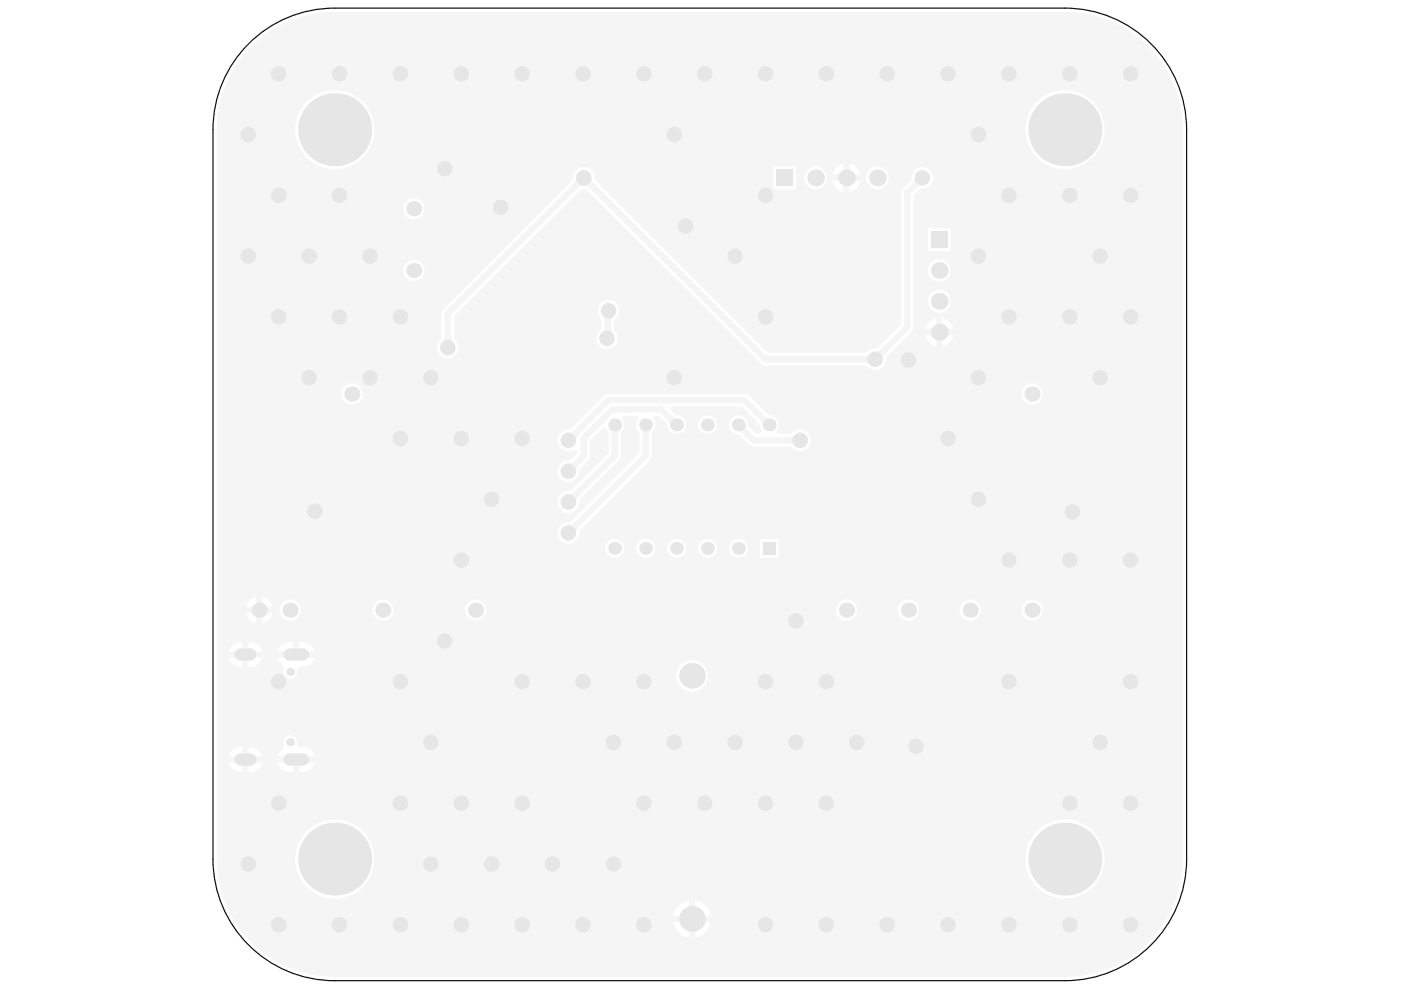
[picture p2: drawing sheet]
<svg xmlns="http://www.w3.org/2000/svg" width="297mm" height="210mm" viewBox="0 0 297 210" stroke-linecap="round" stroke-linejoin="round" font-family="sans-serif">
<path d="M52.1 10a25.8 25.8 0 0 1 18.9-8.3h154.8a25.8 25.8 0 0 1 25.8 25.8v154.7a25.8 25.8 0 0 1-25.8 25.7h-154.8a25.8 25.8 0 0 1-25.8-25.7v-154.7a25.7 25.7 0 0 1 6.9-17.5z" fill="none" stroke="#110f0a" stroke-width=".26"/>
<g fill="#f5f5f5">
<path d="M129.4 91h1.9l-.3 1.1h-1.3z"/>
<path d="M135.9 91h1.9l-.3 1.1h-1.3z"/>
<path d="M141.6 89.1l.9-.9 .9 .5-1.3 1.4z"/>
<path d="M156.6 91.4l1.3-1.3 .5 .9-.9 1z"/>
<path d="M161.2 89.1l1-.9 .9 .5-1.3 1.4z"/>
<path d="M120.5 111.4l.7-.2 .6-.4 .9 .9-.4 .6-.2 .7z"/>
<path d="M120.5 104.8l.7-.1 .6-.5 .9 1-.4 .6-.2 .6z"/>
<path d="M128.2 69.2l1.3 .2 .1 .7 .4 .6-2.3-.2 .4-.6z"/>
<path d="M120.5 98.3l.7-.2 .6-.4 .9 .9-.4 .6-.2 .7z"/>
<path d="M127.8 66.9l2.2 .2-.4 .6-.1 .7-1.3-.1-.1-.8z"/>
<path d="M120.5 91.7l.7-.1 .6-.5 .9 1-.4 .6-.2 .6z"/>
<path d="M167.2 92.7l.7-.1 .6-.4v2.3l-.6-.4-.7-.1z"/>
<path d="M123.8 39.3l1.6-1.6 .1 .7 .5 .6-.9 .9-.7-.4z"/>
<path d="M122.1 37.7l1.7 1.6-.7 .2-.6 .4-1-.9 .5-.6z"/>
<path d="M94.3 71.2h1.3l.1 .8 .4 .5h-2.3l.4-.5z"/>
<path d="M185.6 74.5l.6-.1 .6-.4 1 .9-.5 .6-.1 .7z"/>
<path d="M183.1 75.5l.7-.1 .6-.4v2.3l-.6-.4-.7-.1z"/>
<path d="M193.9 37.7l1.6 1.6-.6 .2-.6 .4-1-.9 .5-.6z"/>
<path d="M53.3 9.8a24.9 24.9 0 0 0-7.3 17.7v154.7a25 25 0 0 0 25 24.9h154.8a25 25 0 0 0 25-24.9v-154.7a25 25 0 0 0-25-25h-154.8a24.9 24.9 0 0 0-17.7 7.3zM62.5 27.5a8.5 8.5 0 0 1 16.9 0 8.5 8.5 0 0 1-16.9 0zM217.4 27.5a8.4 8.4 0 0 1 16.8 0 8.4 8.4 0 0 1-16.8 0zM177 35.8l.6-.6 1.2-.5v2.4h-2.3zM180.1 34.7a2.96 2.96 0 0 1 2.4 2.4h-2.4zM164 35.3h4.8v4.8h-4.8zM170.5 37.7a2.45 2.45 0 0 1 4.9 0 2.45 2.45 0 0 1-4.9 0zM183.6 37.7a2.45 2.45 0 0 1 4.9 0 2.45 2.45 0 0 1-4.9 0zM176.5 38.4h2.3v2.3a2.96 2.96 0 0 1-2.3-2.3zM180.1 38.4h2.4a2.96 2.96 0 0 1-2.4 2.3zM85.5 44.3a2.27 2.27 0 0 1 4.5 0 2.27 2.27 0 0 1-4.5 0zM196.7 48.4h4.9v4.8h-4.9zM85.5 57.3a2.27 2.27 0 0 1 4.5 0 2.27 2.27 0 0 1-4.5 0zM196.7 57.3a2.45 2.45 0 0 1 4.9 0 2.45 2.45 0 0 1-4.9 0zM196.7 63.9a2.45 2.45 0 0 1 4.9 0 2.45 2.45 0 0 1-4.9 0zM196.7 68.6l.6-.6 1.2-.6v2.4h-2.4zM199.8 67.4a2.96 2.96 0 0 1 2.4 2.4h-2.4zM196.1 71.1h2.4v2.4a2.96 2.96 0 0 1-2.4-2.4zM199.8 71.1h2.4a2.96 2.96 0 0 1-2.4 2.4zM127.2 64.5a2.33 2.33 0 0 1 3.5-.1 2.33 2.33 0 0 1-.4 3.5v2.1a2.35 2.35 0 0 1-.1 3.5 2.35 2.35 0 0 1-3.4-.4 2.35 2.35 0 0 1 .7-3.4v-1.7l-.1-.5a2.66 2.66 0 0 1-.2-3zM121.9 36.3a2.42 2.42 0 0 1 2.8-.6 2.42 2.42 0 0 1 1.5 2.4l36.6 36.7h20.5l.5-.1a2.42 2.42 0 0 1 1.7-.8l.7-.3 4.8-4.8v-27.9l.4-1 1.8-1.8a2.35 2.35 0 0 1 2.2-2.6 2.35 2.35 0 0 1 2.4 2.5 2.64 2.64 0 0 1-2.6 2.1l-1.5 1.3-.1 28.5-5.7 5.9a2.46 2.46 0 0 1-1.5 2.5 2.46 2.46 0 0 1-2.8-.7l-21.8-.2-37.4-37.1a1.02 1.02 0 0 0-1.3 0l-26.8 26.8v4.6a2.35 2.35 0 0 1 .3 3.5 2.35 2.35 0 0 1-3.5-.1 2.63 2.63 0 0 1 .4-3.3l.1-5.3 .4-.9 27.2-27.2 .4-1.6zM72.4 83.5a2.27 2.27 0 0 1 4.5 0 2.27 2.27 0 0 1-4.5 0zM216.5 83.5a2.3 2.3 0 0 1 4.6 0 2.3 2.3 0 0 1-4.6 0zM148 90.1a2.03 2.03 0 0 1 4 0 2.03 2.03 0 0 1-4 0zM118.7 91.9a3.5 3.5 0 0 1 2.1-.9l.4-.2 6.9-6.9 .9-.4h28.9l.9 .4 4.2 4.1a2.09 2.09 0 0 1 1.9 1.2 2.09 2.09 0 0 1-.2 2.2l.2 .6h2.8a2.35 2.35 0 0 1 3.5-.3 2.35 2.35 0 0 1-.1 3.5 2.64 2.64 0 0 1-3.3-.4l-8.5-.2-2.6-2.5a2.06 2.06 0 0 1-2.2-2 2.06 2.06 0 0 1 2.2-2.1 2.06 2.06 0 0 1 2 2.3l1.7 1.7h.9l.2-.6-.3-.5-.2-1-3.7-3.7h-15l-.3 .6 1.3 1.2a2.06 2.06 0 0 1 2.2 2.1 2.06 2.06 0 0 1-2.2 2 2.06 2.06 0 0 1-2-2.2l-1.7-1.8h-.9l-.3 .7a2.31 2.31 0 0 1-.1 2.8l-.1 5-.4 1-14.9 15a2.35 2.35 0 0 1-2.3 2.6 2.35 2.35 0 0 1-2.4-2.5 2.64 2.64 0 0 1 2.6-2.1l14.8-14.5-.1-4.6a2.01 2.01 0 0 1-.2-2.7l-.2-.7h-2.9l-.3 .7a2.31 2.31 0 0 1-.2 2.8l-.1 5.5-8.7 8.9a2.35 2.35 0 0 1-2.3 2.7 2.35 2.35 0 0 1-2.4-2.6 2.64 2.64 0 0 1 2.6-2l8.2-8v-4.3l-.1-.3a.97 .97 0 0 0-1.1-.7l-2.7 2.6-.1 3.7-2.1 2.4a2.35 2.35 0 0 1-2.3 2.6 2.35 2.35 0 0 1-2.4-2.5 2.64 2.64 0 0 1 2.6-2.1l1.5-1.3v-.6l-.6-.3a2.3 2.3 0 0 1-2.9-.4 2.3 2.3 0 0 1-.1-3zM128.3 116.3a2.05 2.05 0 0 1 4.1 0 2.05 2.05 0 0 1-4.1 0zM134.9 116.3a2.03 2.03 0 0 1 4 0 2.03 2.03 0 0 1-4 0zM141.4 116.3a2.05 2.05 0 0 1 4.1 0 2.05 2.05 0 0 1-4.1 0zM148 116.3a2.03 2.03 0 0 1 4 0 2.03 2.03 0 0 1-4 0zM154.5 116.3a2.05 2.05 0 0 1 4.1 0 2.05 2.05 0 0 1-4.1 0zM161.1 114.3h4v4h-4zM52.6 127.6l.6-.6 1.1-.5v2.2h-2.2zM55.6 126.5a2.78 2.78 0 0 1 2.2 2.2h-2.2zM59.2 129.4a2.3 2.3 0 0 1 4.6 0 2.3 2.3 0 0 1-4.6 0zM78.9 129.4a2.3 2.3 0 0 1 4.6 0 2.3 2.3 0 0 1-4.6 0zM98.6 129.4a2.27 2.27 0 0 1 4.5 0 2.27 2.27 0 0 1-4.5 0zM177.2 129.4a2.3 2.3 0 0 1 4.6 0 2.3 2.3 0 0 1-4.6 0zM190.3 129.4a2.3 2.3 0 0 1 4.6 0 2.3 2.3 0 0 1-4.6 0zM203.4 129.4a2.3 2.3 0 0 1 4.6 0 2.3 2.3 0 0 1-4.6 0zM216.5 129.4a2.3 2.3 0 0 1 4.6 0 2.3 2.3 0 0 1-4.6 0zM52.1 130h2.2v2.2a2.78 2.78 0 0 1-2.2-2.2zM55.6 130h2.2a2.78 2.78 0 0 1-2.2 2.2zM49.1 136.9a2.78 2.78 0 0 1 2.3-.7v1.9h-2.9zM59.5 136.9a3.1 3.1 0 0 1 2.7-.7v1.9h-3.3zM52.7 136.2a2.67 2.67 0 0 1 2.9 1.9h-2.9zM63.5 136.2a2.81 2.81 0 0 1 3.3 1.9h-3.3zM48.5 139.4h2.9v2a2.68 2.68 0 0 1-2.9-2zM52.7 139.4h2.9a2.66 2.66 0 0 1-2.9 2zM58.9 139.4h7.9a2.78 2.78 0 0 1-3.4 2l-.4 .6a1.52 1.52 0 0 1-1.7 2 1.52 1.52 0 0 1-1-2.4l-.3-.6a2.51 2.51 0 0 1-1.1-1.6zM143.3 143.3a3.4 3.4 0 0 1 6.8 0 3.4 3.4 0 0 1-6.8 0zM49.1 159.2a2.78 2.78 0 0 1 2.3-.8v2h-2.9zM52.7 158.4a2.67 2.67 0 0 1 2.9 2h-2.9zM60.3 156.5a1.51 1.51 0 0 1 1.8-.5 1.51 1.51 0 0 1 .9 1.8l.4 .6a2.83 2.83 0 0 1 3.4 2h-7.9a2.51 2.51 0 0 1 1.1-1.5l.3-.7-.3-.5v-.6zM48.5 161.7h2.9v2a2.68 2.68 0 0 1-2.9-2zM52.7 161.7h2.9a2.66 2.66 0 0 1-2.9 2zM58.9 161.7h3.3v2a2.81 2.81 0 0 1-3.3-2zM63.5 161.7h3.3a2.76 2.76 0 0 1-3.3 2zM62.5 182.2a8.5 8.5 0 0 1 16.9 0 8.5 8.5 0 0 1-16.9 0zM217.4 182.2a8.4 8.4 0 0 1 16.8 0 8.4 8.4 0 0 1-16.8 0zM143.6 192.3a3.9 3.9 0 0 1 2.5-1.4v3.3h-3.3l.4-1.3zM147.4 190.9a3.9 3.9 0 0 1 3.3 3.3h-3.3zM142.8 195.5h3.3v3.3a3.9 3.9 0 0 1-3.3-3.3zM147.4 195.5h3.3a3.9 3.9 0 0 1-3.3 3.3z"/>
</g>
<path d="M195.5 37.7l-3.1 3.2v28.5l-6.8 6.8h-23.3l-38.5-38.5-28.9 28.8v7.2M129 65.9l-.1 .1v5.6l-.2 .2M140.2 86.8h-10.4l-6 6.1v3.7M156.6 90.1l3.2 3.3h9.9M157.9 84.8h-28.9l-8.5 8.6" fill="none" stroke="#f5f5f5" stroke-width="1.3"/>
<circle cx="120.5" cy="99.9" r=".65" fill="#f5f5f5"/>
<path d="M123.8 96.6l-3.3 3.3M130.3 90.1v6.5l-9.8 9.8M136.9 90.1v6.5l-16.4 16.4M140.2 86.8l3.2 3.3M157.9 84.8l5.2 5.3" fill="none" stroke="#f5f5f5" stroke-width="1.3"/>
<g fill="#e6e6e6">
<circle cx="59.1" cy="15.6" r="1.64"/>
<circle cx="52.6" cy="28.5" r="1.64"/>
<circle cx="59.1" cy="41.4" r="1.64"/>
<circle cx="52.6" cy="54.3" r="1.64"/>
<circle cx="59.1" cy="67.2" r="1.64"/>
<circle cx="59.1" cy="144.5" r="1.64"/>
<circle cx="59.1" cy="170.3" r="1.64"/>
<circle cx="52.6" cy="183.2" r="1.64"/>
<circle cx="59.1" cy="196.1" r="1.64"/>
<circle cx="72" cy="15.6" r="1.64"/>
<circle cx="72" cy="41.4" r="1.64"/>
<circle cx="65.5" cy="54.3" r="1.64"/>
<circle cx="72" cy="67.2" r="1.64"/>
<circle cx="65.5" cy="80.1" r="1.64"/>
<circle cx="72" cy="196.1" r="1.64"/>
<circle cx="84.9" cy="15.6" r="1.64"/>
<circle cx="78.4" cy="54.3" r="1.64"/>
<circle cx="84.9" cy="67.2" r="1.64"/>
<circle cx="78.4" cy="80.1" r="1.64"/>
<circle cx="84.9" cy="93" r="1.64"/>
<circle cx="84.9" cy="144.5" r="1.64"/>
<circle cx="84.9" cy="170.3" r="1.64"/>
<circle cx="84.9" cy="196.1" r="1.64"/>
<circle cx="97.8" cy="15.6" r="1.64"/>
<circle cx="91.3" cy="80.1" r="1.64"/>
<circle cx="97.8" cy="93" r="1.64"/>
<circle cx="97.8" cy="118.7" r="1.64"/>
<circle cx="91.3" cy="157.4" r="1.64"/>
<circle cx="97.8" cy="170.3" r="1.64"/>
<circle cx="91.3" cy="183.2" r="1.64"/>
<circle cx="97.8" cy="196.1" r="1.64"/>
<circle cx="110.7" cy="15.6" r="1.64"/>
<circle cx="110.7" cy="93" r="1.64"/>
<circle cx="104.2" cy="105.9" r="1.64"/>
<circle cx="110.7" cy="144.5" r="1.64"/>
<circle cx="110.7" cy="170.3" r="1.64"/>
<circle cx="104.2" cy="183.2" r="1.64"/>
<circle cx="110.7" cy="196.1" r="1.64"/>
<circle cx="123.6" cy="15.6" r="1.64"/>
<circle cx="123.6" cy="144.5" r="1.64"/>
<circle cx="117.1" cy="183.2" r="1.64"/>
<circle cx="123.6" cy="196.1" r="1.64"/>
<circle cx="136.5" cy="15.6" r="1.64"/>
<circle cx="136.5" cy="144.5" r="1.64"/>
<circle cx="130.1" cy="157.4" r="1.64"/>
<circle cx="136.5" cy="170.3" r="1.64"/>
<circle cx="130.1" cy="183.2" r="1.64"/>
<circle cx="136.5" cy="196.1" r="1.64"/>
<circle cx="149.4" cy="15.6" r="1.64"/>
<circle cx="143" cy="28.5" r="1.64"/>
<circle cx="143" cy="80.1" r="1.64"/>
<circle cx="143" cy="157.4" r="1.64"/>
<circle cx="149.4" cy="170.3" r="1.64"/>
<circle cx="162.3" cy="15.6" r="1.64"/>
<circle cx="162.3" cy="41.4" r="1.64"/>
<circle cx="155.9" cy="54.3" r="1.64"/>
<circle cx="162.3" cy="67.2" r="1.64"/>
<circle cx="162.3" cy="144.5" r="1.64"/>
<circle cx="155.9" cy="157.4" r="1.64"/>
<circle cx="162.3" cy="170.3" r="1.64"/>
<circle cx="162.3" cy="196.1" r="1.64"/>
<circle cx="175.2" cy="15.6" r="1.64"/>
<circle cx="168.8" cy="131.6" r="1.64"/>
<circle cx="175.2" cy="144.5" r="1.64"/>
<circle cx="168.8" cy="157.4" r="1.64"/>
<circle cx="175.2" cy="170.3" r="1.64"/>
<circle cx="175.2" cy="196.1" r="1.64"/>
<circle cx="188.1" cy="15.6" r="1.64"/>
<circle cx="181.7" cy="157.4" r="1.64"/>
<circle cx="188.1" cy="196.1" r="1.64"/>
<circle cx="201" cy="15.6" r="1.64"/>
<circle cx="201" cy="93" r="1.64"/>
<circle cx="201" cy="196.1" r="1.64"/>
<circle cx="213.9" cy="15.6" r="1.64"/>
<circle cx="207.5" cy="28.5" r="1.64"/>
<circle cx="213.9" cy="41.4" r="1.64"/>
<circle cx="207.5" cy="54.3" r="1.64"/>
<circle cx="213.9" cy="67.2" r="1.64"/>
<circle cx="207.5" cy="80.1" r="1.64"/>
<circle cx="207.5" cy="105.9" r="1.64"/>
<circle cx="213.9" cy="118.7" r="1.64"/>
<circle cx="213.9" cy="144.5" r="1.64"/>
<circle cx="213.9" cy="196.1" r="1.64"/>
<circle cx="226.8" cy="15.6" r="1.64"/>
<circle cx="226.8" cy="41.4" r="1.64"/>
<circle cx="226.8" cy="67.2" r="1.64"/>
<circle cx="226.8" cy="118.7" r="1.64"/>
<circle cx="226.8" cy="170.3" r="1.64"/>
<circle cx="226.8" cy="196.1" r="1.64"/>
<circle cx="239.7" cy="15.6" r="1.64"/>
<circle cx="239.7" cy="41.4" r="1.64"/>
<circle cx="233.3" cy="54.3" r="1.64"/>
<circle cx="239.7" cy="67.2" r="1.64"/>
<circle cx="233.3" cy="80.1" r="1.64"/>
<circle cx="239.7" cy="118.7" r="1.64"/>
<circle cx="239.7" cy="144.5" r="1.64"/>
<circle cx="233.3" cy="157.4" r="1.64"/>
<circle cx="239.7" cy="170.3" r="1.64"/>
<circle cx="239.7" cy="196.1" r="1.64"/>
<circle cx="106.2" cy="44" r="1.64"/>
<circle cx="145.3" cy="47.9" r="1.64"/>
<circle cx="194.2" cy="158.2" r="1.64"/>
<circle cx="94.3" cy="135.9" r="1.64"/>
<circle cx="66.8" cy="108.4" r="1.64"/>
<circle cx="227.4" cy="108.5" r="1.64"/>
<circle cx="192.6" cy="76.3" r="1.64"/>
<circle cx="94.3" cy="35.7" r="1.64"/>
<circle cx="195.5" cy="37.7" r="1.64"/>
<circle cx="185.6" cy="76.2" r="1.64"/>
<circle cx="94.9" cy="73.7" r="1.64"/>
<circle cx="123.8" cy="37.7" r="1.64"/>
<circle cx="169.7" cy="93.4" r="1.64"/>
<circle cx="120.5" cy="93.4" r="1.64"/>
<circle cx="129" cy="65.9" r="1.64"/>
<circle cx="120.5" cy="99.9" r="1.64"/>
<circle cx="128.7" cy="71.8" r="1.64"/>
<circle cx="120.5" cy="106.5" r="1.64"/>
<circle cx="120.5" cy="113" r="1.64"/>
<circle cx="225.8" cy="182.2" r="7.7"/>
<circle cx="218.8" cy="129.4" r="1.6"/>
<circle cx="205.7" cy="129.4" r="1.6"/>
<circle cx="192.6" cy="129.4" r="1.6"/>
<circle cx="179.5" cy="129.4" r="1.6"/>
<circle cx="225.8" cy="27.5" r="7.7"/>
<circle cx="218.8" cy="83.5" r="1.6"/>
<circle cx="156.6" cy="116.3" r="1.35"/>
<circle cx="150" cy="116.3" r="1.35"/>
<circle cx="150" cy="90.1" r="1.35"/>
<circle cx="156.6" cy="90.1" r="1.35"/>
<circle cx="163.1" cy="90.1" r="1.35"/>
<circle cx="199.2" cy="70.4" r="1.77"/>
<circle cx="199.2" cy="63.9" r="1.77"/>
<circle cx="199.2" cy="57.3" r="1.77"/>
<circle cx="179.5" cy="37.7" r="1.77"/>
<circle cx="186" cy="37.7" r="1.77"/>
<circle cx="172.9" cy="37.7" r="1.77"/>
<circle cx="146.7" cy="194.8" r="2.71"/>
<circle cx="146.7" cy="143.3" r="2.71"/>
<circle cx="143.4" cy="116.3" r="1.35"/>
<circle cx="136.9" cy="116.3" r="1.35"/>
<circle cx="130.3" cy="116.3" r="1.35"/>
<circle cx="71" cy="182.2" r="7.7"/>
</g>
<g fill="#e6e6e6">
<path d="M161.8 114.9h2.7v2.7h-2.7z" fill-rule="evenodd"/>
<path d="M197.4 49h3.5v3.6h-3.5z" fill-rule="evenodd"/>
<path d="M164.6 35.9h3.6v3.6h-3.6z" fill-rule="evenodd"/>
</g>
<path d="M51 161h2.1M61.4 161h2.8" fill="none" stroke="#e6e6e6" stroke-width="2.6"/>
<g fill="#e6e6e6">
<circle cx="61.5" cy="157.4" r=".84"/>
<circle cx="61.5" cy="142.5" r=".84"/>
</g>
<path d="M51 138.8h2.1M61.4 138.8h2.8" fill="none" stroke="#e6e6e6" stroke-width="2.6"/>
<g fill="#e6e6e6">
<circle cx="100.8" cy="129.4" r="1.6"/>
<circle cx="61.5" cy="129.4" r="1.6"/>
<circle cx="55" cy="129.4" r="1.6"/>
<circle cx="81.2" cy="129.4" r="1.6"/>
<circle cx="143.4" cy="90.1" r="1.35"/>
<circle cx="136.9" cy="90.1" r="1.35"/>
<circle cx="130.3" cy="90.1" r="1.35"/>
<circle cx="74.6" cy="83.5" r="1.6"/>
<circle cx="87.7" cy="57.3" r="1.6"/>
<circle cx="87.7" cy="44.3" r="1.6"/>
<circle cx="71" cy="27.5" r="7.7"/>
</g>
</svg>
